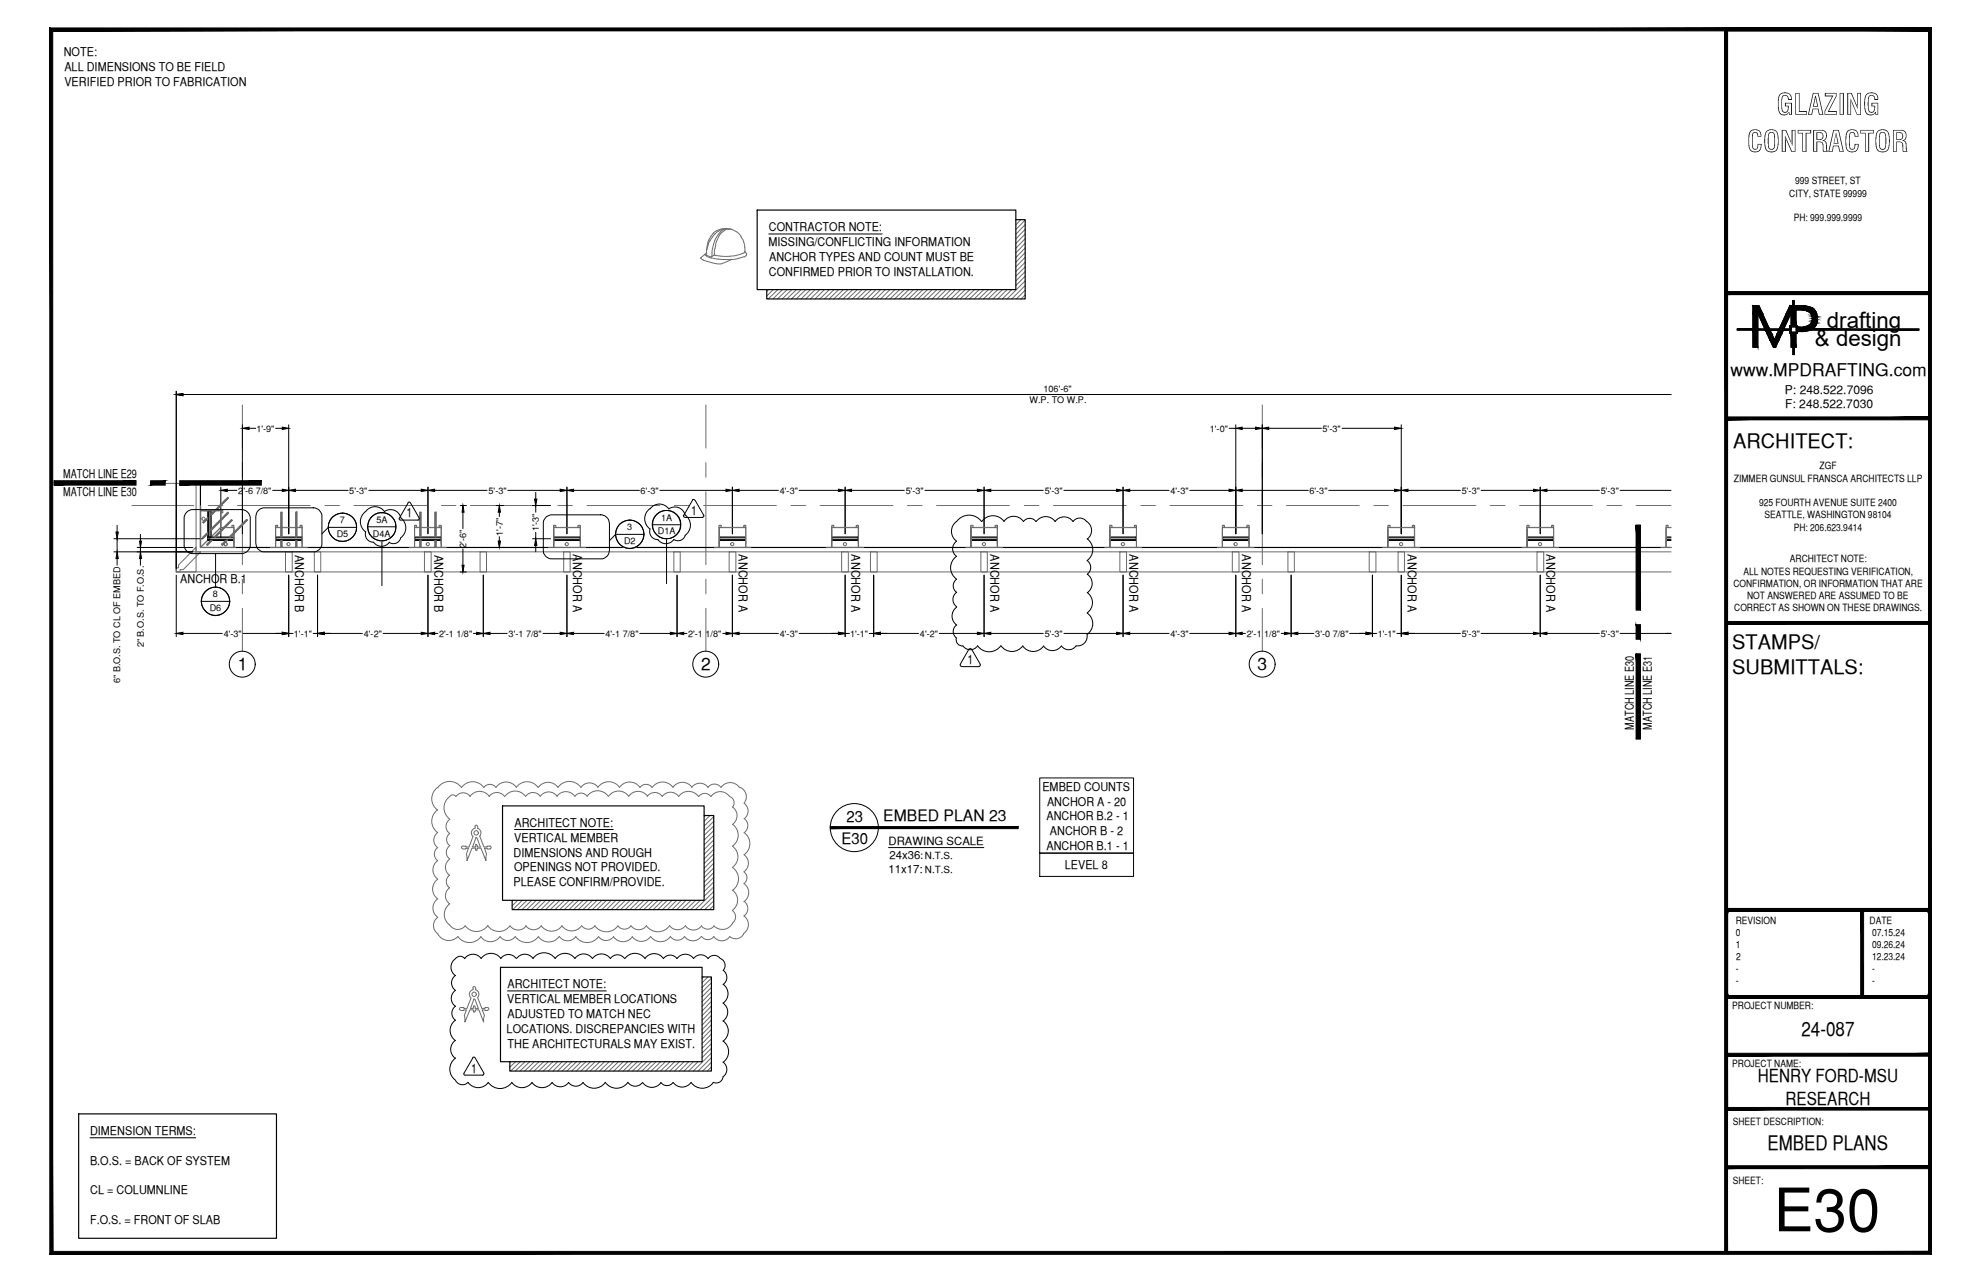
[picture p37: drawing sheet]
<svg xmlns="http://www.w3.org/2000/svg" width="432mm" height="279mm" viewBox="0 0 432 279" stroke-linecap="round" stroke-linejoin="round" font-family="sans-serif">
<defs><g id="words">
<text font-size="13.1" x="386.6" y="268.4">E30</text>
<g font-size="6.3">
<text x="387.2" y="25">GLAZING</text>
<text x="380.8" y="33.1">CONTRACTOR</text>
</g>
<g font-size="4.9">
<text x="398.2" y="71.5">drafting</text>
<text x="395.6" y="75.5">&amp; design</text>
</g>
<g font-size="4.4">
<text x="377.8" y="97.5">ARCHITECT:</text>
<text x="377.6" y="141.5">STAMPS/</text>
<text x="377.6" y="146.9">SUBMITTALS:</text>
<text x="392.7" y="225.8">24-087</text>
<text x="385.3" y="250.7">EMBED PLANS</text>
</g>
<g font-size="3.9">
<text x="383.2" y="235.9">HENRY FORD-MSU</text>
<text x="389.2" y="240.7">RESEARCH</text>
</g>
<g font-size="3.8">
<text x="377.2" y="82">www.MPDRAFTING.com</text>
<text x="51.8" y="146.1">1</text>
<text x="152.8" y="146.1">2</text>
<text x="274.1" y="146.1">3</text>
</g>
<g font-size="3.4">
<text x="184.5" y="179.1">23</text>
<text x="192.5" y="178.9">EMBED PLAN 23</text>
<text x="183.5" y="183.9">E30</text>
</g>
<g font-size="2.8">
<text x="88.6" y="112.8">1</text>
<text x="150.6" y="112.1">1</text>
<text x="210.9" y="144.7">1</text>
<text x="102.7" y="233.7">1</text>
</g>
<g font-size="2.6">
<text x="13.9" y="12.3">NOTE:</text>
<text x="14" y="15.5">ALL DIMENSIONS TO BE FIELD</text>
<text x="14" y="18.7">VERIFIED PRIOR TO FABRICATION</text>
<text x="167.5" y="53.6">MISSING/CONFLICTING INFORMATION</text>
<text x="167.6" y="50.4">CONTRACTOR NOTE:</text>
<text x="167.6" y="56.8">ANCHOR TYPES AND COUNT MUST BE</text>
<text x="167.6" y="60.1">CONFIRMED PRIOR TO INSTALLATION.</text>
<text x="389.1" y="85.8">P: 248.522.7096</text>
<text x="389.1" y="89">F: 248.522.7030</text>
<text x="13.8" y="104.2">MATCH LINE E29</text>
<text x="13.8" y="108.1">MATCH LINE E30</text>
<text x="64.3" y="121" transform="rotate(90 64.3 121)">ANCHOR B</text>
<text x="94.7" y="121" transform="rotate(90 94.7 121)">ANCHOR B</text>
<text x="125" y="120.8" transform="rotate(90 125 120.8)">ANCHOR A</text>
<text x="161" y="120.8" transform="rotate(90 161 120.8)">ANCHOR A</text>
<text x="185.6" y="120.8" transform="rotate(90 185.6 120.8)">ANCHOR A</text>
<text x="215.9" y="120.8" transform="rotate(90 215.9 120.8)">ANCHOR A</text>
<text x="246.2" y="120.8" transform="rotate(90 246.2 120.8)">ANCHOR A</text>
<text x="270.8" y="120.8" transform="rotate(90 270.8 120.8)">ANCHOR A</text>
<text x="306.8" y="120.8" transform="rotate(90 306.8 120.8)">ANCHOR A</text>
<text x="337.1" y="120.8" transform="rotate(90 337.1 120.8)">ANCHOR A</text>
<text x="39.3" y="127.1">ANCHOR B.1</text>
<text x="356.1" y="159" transform="rotate(-90 356.1 159)">MATCH LINE E30</text>
<text x="360" y="159" transform="rotate(-90 360 159)">MATCH LINE E31</text>
<text x="227.2" y="172.3">EMBED COUNTS</text>
<text x="228.1" y="178.8">ANCHOR B.2 - 1</text>
<text x="228.2" y="175.6">ANCHOR A - 20</text>
<text x="112.1" y="183.5">VERTICAL MEMBER</text>
<text x="112.1" y="180.2">ARCHITECT NOTE:</text>
<text x="228.1" y="185.2">ANCHOR B.1 - 1</text>
<text x="228.9" y="182">ANCHOR B - 2</text>
<text x="112" y="186.7">DIMENSIONS AND ROUGH</text>
<text x="112.1" y="189.9">OPENINGS NOT PROVIDED.</text>
<text x="232.1" y="189.4">LEVEL 8</text>
<text x="112" y="193.2">PLEASE CONFIRM/PROVIDE.</text>
<text x="110.6" y="215.4">ARCHITECT NOTE:</text>
<text x="110.6" y="218.6">VERTICAL MEMBER LOCATIONS</text>
<text x="110.6" y="221.9">ADJUSTED TO MATCH NEC</text>
<text x="110.4" y="225.1">LOCATIONS. DISCREPANCIES WITH</text>
<text x="110.6" y="228.3">THE ARCHITECTURALS MAY EXIST.</text>
<text x="19.6" y="247.3">DIMENSION TERMS:</text>
<text x="19.6" y="253.8">B.O.S. = BACK OF SYSTEM</text>
<text x="19.7" y="260.2">CL = COLUMNLINE</text>
<text x="19.6" y="266.7">F.O.S. = FRONT OF SLAB</text>
</g>
<g font-size="2.5">
<text x="193.7" y="184.1">DRAWING SCALE</text>
<text x="193.7" y="190.2">11x17:</text>
<text x="193.9" y="187.1">24x36:</text>
</g>
<g font-size="2.2">
<text x="391.3" y="40.2">999 STREET, ST</text>
<text x="390" y="42.9">CITY, STATE 99999</text>
<text x="391" y="48.2">PH: 999.999.9999</text>
<text x="378" y="105">ZIMMER GUNSUL FRANSCA ARCHITECTS LLP</text>
<text x="396.6" y="102.3">ZGF</text>
<text x="383.4" y="110.3">925 FOURTH AVENUE SUITE 2400</text>
<text x="384.6" y="113">SEATTLE, WASHINGTON 98104</text>
<text x="391" y="115.6">PH: 206.623.9414</text>
<text x="380" y="125.2">ALL NOTES REQUESTING VERIFICATION,</text>
<text x="390.1" y="122.6">ARCHITECT NOTE:</text>
<text x="377.8" y="127.9">CONFIRMATION, OR INFORMATION THAT ARE</text>
<text x="380.8" y="130.6">NOT ANSWERED ARE ASSUMED TO BE</text>
<text x="378" y="133.2">CORRECT AS SHOWN ON THESE DRAWINGS.</text>
<text x="378.3" y="201.3">REVISION</text>
<text x="378.4" y="204">0</text>
<text x="407.5" y="201.3">DATE</text>
<text x="408" y="204">07.15.24</text>
<text x="378.3" y="206.6">1</text>
<text x="378.5" y="209.2">2</text>
<text x="408" y="206.6">09.26.24</text>
<text x="408" y="209.2">12.23.24</text>
<text x="378.4" y="211.9">-</text>
<text x="378.4" y="214.5">-</text>
<text x="408" y="211.9">-</text>
<text x="408" y="214.5">-</text>
<text x="377.6" y="219.9">PROJECT NUMBER:</text>
<text x="377.6" y="232.5">PROJECT NAME:</text>
<text x="377.7" y="245.2">SHEET DESCRIPTION:</text>
<text x="377.7" y="257.9">SHEET:</text>
</g>
<g font-size="2.1">
<text x="201.6" y="187.3">N.T.S.</text>
<text x="201.6" y="190.2">N.T.S.</text>
</g>
<g font-size="2">
<text x="224.4" y="87.9">W.P. TO W.P.</text>
<text x="227.5" y="85.5">106'-6&quot;</text>
<text x="55.9" y="94">1'-9&quot;</text>
<text x="263.7" y="94">1'-0&quot;</text>
<text x="288.3" y="94">5'-3&quot;</text>
<text x="51.9" y="107.6">2'-6 7/8&quot;</text>
<text x="76.1" y="107.6">5'-3&quot;</text>
<text x="106.5" y="107.6">5'-3&quot;</text>
<text x="139.6" y="107.6">6'-3&quot;</text>
<text x="170" y="107.6">4'-3&quot;</text>
<text x="197.4" y="107.6">5'-3&quot;</text>
<text x="227.7" y="107.6">5'-3&quot;</text>
<text x="255.1" y="107.6">4'-3&quot;</text>
<text x="285.4" y="107.6">6'-3&quot;</text>
<text x="318.6" y="107.6">5'-3&quot;</text>
<text x="348.9" y="107.6">5'-3&quot;</text>
<text x="82" y="114">5A</text>
<text x="144.1" y="113.5">1A</text>
<text x="73.4" y="117.1">D5</text>
<text x="74.1" y="114">7</text>
<text x="81.3" y="117">D4A</text>
<text x="101.6" y="119.4" transform="rotate(-90 101.6 119.4)">2'-6&quot;</text>
<text x="109.6" y="116.8" transform="rotate(-90 109.6 116.8)">1'-7&quot;</text>
<text x="117.5" y="115.8" transform="rotate(-90 117.5 115.8)">1'-3&quot;</text>
<text x="136" y="118.6">D2</text>
<text x="136.7" y="115.6">3</text>
<text x="143.4" y="116.5">D1A</text>
<text x="46.4" y="130.2">8</text>
<text x="45.7" y="133.2">D6</text>
<text x="31.4" y="141.1" transform="rotate(-90 31.4 141.1)">2&quot; B.O.S. TO F.O.S.</text>
<text x="48.8" y="138.7">4'-3&quot;</text>
<text x="64.1" y="138.7">1'-1&quot;</text>
<text x="79.3" y="138.7">4'-2&quot;</text>
<text x="95.7" y="138.7">2'-1 1/8&quot;</text>
<text x="110.9" y="138.7">3'-1 7/8&quot;</text>
<text x="132" y="138.7">4'-1 7/8&quot;</text>
<text x="150" y="138.7">2'-1 1/8&quot;</text>
<text x="170" y="138.7">4'-3&quot;</text>
<text x="185.3" y="138.7">1'-1&quot;</text>
<text x="200.5" y="138.7">4'-2&quot;</text>
<text x="227.7" y="138.7">5'-3&quot;</text>
<text x="255.1" y="138.7">4'-3&quot;</text>
<text x="271.8" y="138.7">2'-1 1/8&quot;</text>
<text x="286.7" y="138.7">3'-0 7/8&quot;</text>
<text x="300.3" y="138.7">1'-1&quot;</text>
<text x="318.6" y="138.7">5'-3&quot;</text>
<text x="348.9" y="138.7">5'-3&quot;</text>
<text x="26.2" y="148.9" transform="rotate(-90 26.2 148.9)">6&quot; B.O.S. TO CL OF EMBED</text>
</g>
</g></defs>
<!-- layer: GRID LINES -->
<g fill="none" stroke="#6c6c6c" stroke-width=".22">
<path d="M52.8 88.3v9.4M153.9 88.3v9.4M275.1 88.3v9.4M28.8 110.2h13.4M45.4 110.2h3.2M51.8 110.2h15.8M52.8 100.8v3.2M52.8 107.2v15.9M70.8 110.2h3.2M77.2 110.2h15.8M96.2 110.2h3.2M102.6 110.2h15.8"/>
<path d="M121.6 110.2h3.2M128 110.2h15.8M147 110.2h3.2M153.4 110.2h15.8M153.9 100.8v3.2M153.9 107.2v15.9M172.4 110.2h3.2M178.8 110.2h15.8M197.8 110.2h3.2M204.2 110.2h15.8M223.3 110.2h3.1M229.6 110.2h15.9"/>
<path d="M248.7 110.2h3.1M255 110.2h15.9M274.1 110.2h3.1M275.1 100.8v3.2M275.1 107.2v15.9M280.4 110.2h15.9M299.5 110.2h3.1M305.8 110.2h15.9M324.9 110.2h3.1M331.2 110.2h15.9M350.3 110.2h3.1M356.6 110.2h7.6"/>
<path d="M52.8 126.2v3.2M52.8 132.6v9.3M153.9 126.2v3.2M153.9 132.6v9.3M275.1 126.2v3.2M275.1 132.6v9.3"/>
</g>
<!-- layer: HEAVY_2 -->
<path d="M165 45.8h56.4v17.3h-56.4zM221.4 47.9h2.1v17.3h-56.4v-2.1M43.7 105.3v14h320.5M109.5 175.6h44v20.6h-44zM153.5 177.7h2.1v20.5h-44v-2M109.1 210.8h43.9v20.6h-43.9zM153 212.9h2.1v20.5h-44v-2M17.1 242.8h43.2v27.1h-43.2z" fill="none" stroke="#000" stroke-width=".25"/>
<!-- layer: SURROUNDING CONDITIONS -->
<g fill="none" stroke="#6c6c6c" stroke-width=".22">
<path d="M34 105.3h12.2M38.4 105.3v19.4h4.3v-19.4M42.7 119.3v1h1.1l-3.9 3.8h-.7v.6h-.8v-.9h.5v-.7zM43.8 111.3h4.3v3.7h2.9v4.3M44.2 113.9l1.1-1.1v.3l-.9 .9zM44.2 117.1v.1M44.3 113.7v.2M44.3 117v.2M44.3 113.7v.3M44.4 116.9v.3M44.4 113.5v.4M44.4 116.8v.4"/>
<path d="M44.5 111.3h.6M44.5 113.5v.4M44.6 116.7v.3M44.6 113.4v.3M44.6 116.6v.4M44.7 113.3v.4M44.8 116.5v.4M44.8 113.2v.3M44.8 116.5v.3M44.9 113.2v.3M45 116.3v.4M45 113v.3"/>
<path d="M45 116.3v.3M45.1 113v.3M45.1 116.1v.4M45.1 118.6v.2M45.2 112.8v.4M45.2 116.1v.4M45.2 118.5v.4M45.3 116l-1.1 1.1 .2 .2 .9-.9M45.3 118.4v.3M45.5 118.2v.4M45.5 118.2v.3M45.7 118v.4"/>
<path d="M45.7 118v.3M45.8 117.9v.3M46 115.3l3.7-3.7 .1 .2-3.8 3.8zM46 117.8v.2M46.1 112v.3M46.1 115.2v.4M46.1 117.8v.2M46.2 111.9v.3M46.2 117.9l-1 1-.2-.2 .9-.9v.3M46.2 115.1v.3M46.3 111.8v.3M46.3 115v.4"/>
<path d="M46.4 111.7v.3M46.4 111.6v.3M46.4 114.9v.4M46.5 111.5v.4M46.5 114.7v.4M46.6 111.4v.4M46.6 114.7v.3M46.7 111.3v.4M46.7 114.6v.3M46.7 117h.1M46.8 111.2v.4M46.8 114.5v.3"/>
<path d="M46.8 116.9v.1M46.9 111.1v.4M46.9 114.4v.3M46.9 116.8v.2M47 111.1v.3M47 114.3v.3M47.1 111v.3M47.1 114.2v.4M47.1 116.6v.3M47.2 110.9v.3M47.2 114.1v.4M47.2 116.5v.4"/>
<path d="M47.2 110.8v.3M47.3 114v.4M47.3 116.4v.4M47.4 110.7v.3M47.4 113.9v.4M47.4 116.3v.4M47.4 110.6v.3M47.5 113.9v.3M47.5 116.2v.4M47.6 110.4v.4M47.6 113.8v.3M47.6 116.1v.4"/>
<path d="M47.6 113.7v.3M47.6 116.1v.3M47.7 111.3h-3.9v8h7.2v-4M47.7 110.3v.4M47.7 113.6v.3M47.7 116v.3M47.8 110.2v.4M47.8 113.5v.3M47.8 115.9v.3M47.9 110.1v.4M47.9 113.4v.3M47.9 115.8v.3"/>
<path d="M47.9 110v.4M48 113.3v.3M48 115.7v.3M48.1 110v.3M48.1 113.2v.3M48.1 115.6v.4M48.1 114.9v-3.6v.5h.5v-.5h-4.8l-.1-1.1v9.1M48.1 114.9h2.9h-.5v-.4h.5v4.8h.3h-7.6M48.1 114.9l-4.4 4.4M48.1 109.9v.3M48.2 113.1v.4M48.2 115.5v.3"/>
<path d="M48.3 109.8v.3M48.3 113v.4M48.3 115.4v.4M48.3 111.5h.1M48.3 118.7h.1M48.3 109.7v.3M48.4 112.9v.4M48.4 115.3v.4M48.5 109.6v.3M48.5 112.8v.4M48.5 115.3v.3M48.5 118.6v.2"/>
<path d="M48.5 109.5v.4M48.5 118.5v.3M48.6 112.8v.3M48.6 115.1v.4M48.6 109.3v.4M48.6 112.7v.3M48.6 115.1v.3M48.6 118.3v.4M48.7 112.6v.3M48.7 115v.3M48.8 109.2v.4M48.8 112.5v.3"/>
<path d="M48.8 114.9v.4M48.8 118.2v.4M48.8 109.2v.3M48.8 118.1v.4M48.9 112.4v.3M48.9 114.8v.3M49 109v.4M49 112.3v.3M49 114.7v.4M49 118v.4M49 109v.3M49 117.9v.4"/>
<path d="M49.1 112.2v.3M49.1 114.6v.3M49.1 108.8v.4M49.1 112.1v.4M49.1 117.9v.3M49.2 108.8v.4M49.3 112v.4M49.3 114.4v.3M49.3 108.7v.3M49.3 112v.3M49.3 117.8v.2M49.4 108.6v.4"/>
<path d="M49.4 117.8v.1M49.5 111.8v.4M49.5 114.2v.4M49.5 117.8h.1M49.5 117.8l-1 1.1-.2-.2 .9-.9v.3M49.5 108.5v.3M49.5 111.8v.3M49.6 108.5v.3M49.7 111.6v.4M49.7 114v.4M49.7 108.5v.1M49.7 111.7v.3"/>
<path d="M49.8 108.5v.1M49.8 108.6l-.1-.2-3.7 3.6M49.8 108.6l-3.8 3.7M49.8 113.9v.3M50 113.7v.3M50 116.9v.1M50.1 116.8v.2M50.2 113.5v.4M50.2 113.5v.3M50.2 116.8v.2M50.4 113.3v.4M50.4 113.3v.3"/>
<path d="M50.4 116.6v.3M50.5 116.5v.3M50.5 113.3v.2M50.6 113.4v.1M50.6 116.4v.3M50.6 113.4l-3.6 3.6v-.3M50.6 113.4l-.1-.2-3.8 3.8M50.7 116.3v.3M50.8 114.7h.1M50.8 116.2v.3M50.9 116.1v.4M50.9 116v.4"/>
<path d="M51 116v.3M51 117.9v.7M51.1 115.8v.4M51.2 115.8v.3M51.3 115.6v.4M51.4 115.6v.4M51.5 115.5v.3M51.6 115.4v.4M51.7 115.3v.3M51.8 115.3v.3M51.9 115.1v.3M52.1 114.9v.4"/>
<path d="M52.2 114.7v.4M52.3 114.7v.4M52.4 114.6v.3M52.5 114.5v.4M52.6 114.4v.3M52.8 114.2v.4M52.8 114.2v.3M53 114v.4M53 114v.3M53.1 113.9v.3M53.2 113.8v.3M53.3 113.7v.3"/>
<path d="M53.3 113.6v.4M53.5 113.5v.4M53.5 113.4v.4M53.7 113.3v.4M53.7 113.3v.3M53.8 113.3v.2M53.9 113.4h.1M53.9 113.4l-3.6 3.6v-.3M53.9 113.4l-.2-.2-3.7 3.8M60.1 115.3v4h5.7v-4.3h-5.7v4.3M60.1 117.9v.7M60.3 114.7h.1"/>
<path d="M61.2 116.8l.3 .2v-5.4h-.3v5.4M61.2 113.3l.3 .2M61.2 113.5l.3 .3M61.2 113l.3 .3M61.2 111.7l.3 .3M61.2 112l.3 .3M61.2 112.2l.3 .3M61.2 112.5l.3 .2M61.2 112.7l.3 .3M61.2 113l.3 .2M61.2 113.2l.3 .3M61.2 113.5l.3 .2"/>
<path d="M61.2 113.7l.3 .3M61.2 114l.3 .2M61.2 114.2l.3 .3M61.2 114.5l.3 .2M61.2 114.7l.3 .3M61.2 115l.3 .3M61.2 115.3l.3 .2M61.2 115.5l.3 .3M61.2 115.8l.3 .2M61.2 116l.3 .3M61.2 116.3l.3 .2M61.2 116.5l.3 .3"/>
<path d="M61.2 118l.3 .3M61.2 118.3l.3 .3M61.2 118.6l.3 .2M61.2 118.9l.3 .2M61.2 119.1l.3 .2M61.2 111.8l.3 .2M61.2 112.3l.3 .2M61.2 112.5l.3 .3M61.2 112.8l.3 .2M61.2 114.1l.3 .2M61.2 114.4l.3 .2M61.2 114.6l.3 .2"/>
<path d="M61.2 114.9l.3 .2M61.2 115.1l.3 .2M61.2 115.4l.3 .2M61.2 115.6l.3 .2M61.2 115.9l.3 .2M61.2 116.1l.3 .2M61.2 116.4l.3 .2M61.2 116.6l.3 .2M61.2 116.9l.1 .1M61.2 117.9l.3 .3M61.2 118.2l.3 .2M61.2 118.4l.3 .3"/>
<path d="M61.2 118.7l.3 .2M61.2 118.9l.3 .3M61.2 119.2l.1 .1M61.3 111.6l.2 .2M61.3 117.8l.2 .1M61.4 117.8l.1 1.5h-.3v-1.5l.3 .2M61.4 111.6l.1 .1M64.5 117.8v1.5h.2l-.2-.2M64.5 111.6h.2M64.5 111.6l.2 .3M64.5 111.9l.2 .2M64.5 112.1l.2 .3"/>
<path d="M64.5 112.4l.2 .2M64.5 112.6l.2 .3M64.5 112.9l.2 .3M64.5 113.2l.2 .2M64.5 113.5l.2 .2M64.5 113.7l.2 .2M64.5 114l.2 .2M64.5 114.2l.2 .2M64.5 114.5l.2 .2M64.5 114.7l.2 .2M64.5 115l.2 .2M64.5 115.3l.2 .1"/>
<path d="M64.5 115.5l.2 .2M64.5 115.8l.2 .2M64.5 116l.2 .2M64.5 116.3l.2 .2M64.5 116.5l.2 .3M64.5 111.6v5.4M64.5 118l.2 .3M64.5 118.3l.2 .3M64.5 118.6l.2 .2M64.5 118.8l.2 .3M64.5 119.3h.1M64.5 111.8l.2 .2"/>
<path d="M64.5 112l.2 .3M64.5 112.3l.2 .2M64.5 112.5l.2 .3M64.5 112.8l.2 .2M64.5 113l.2 .3M64.5 113.3l.2 .2M64.5 113.5l.2 .3M64.5 113.8l.2 .2M64.5 114l.2 .3M64.5 114.3l.2 .3M64.5 114.6l.2 .2M64.5 114.8l.2 .3"/>
<path d="M64.5 115.1l.2 .2M64.5 115.3l.2 .3M64.5 115.6l.2 .2M64.5 115.8l.2 .3M64.5 116.1l.2 .2M64.5 116.3l.2 .3M64.5 116.6l.2 .2M64.5 116.8l.1 .2M64.5 117.9l.2 .2M64.5 118.1l.2 .3M64.5 118.4l.2 .2M64.5 118.6l.2 .3"/>
<path d="M64.5 117.8l.2 .2M64.6 111.6l.1 .1M64.6 117.8l.1 .1M64.7 111.6h.1M64.7 117.8v1.5l-.2-.2M64.7 111.6v5.4l-.2-.2M65.7 114.7h.1M65.8 119.3h1.1h-7.9h1.1v-4.8h.4v.4h-.4h5.7h-.4v-.4h.4v4.8h.5M65.8 117.9v.7M90.4 115.3v4h5.7v-4.3h-5.7v4.3M90.4 117.9v.7M90.6 114.7h.1"/>
<path d="M91.5 116.8l.3 .2v-5.4h-.3v5.4M91.5 113.2l.3 .3M91.5 113.5l.3 .2M91.5 114.5l.3 .2M91.5 114.7l.3 .3M91.5 115l.3 .3M91.5 115.3l.3 .2M91.5 115.5l.3 .3M91.5 115.8l.3 .2M91.5 111.8l.3 .2M91.5 112l.3 .3M91.5 112.3l.3 .2"/>
<path d="M91.5 112.8l.3 .2M91.5 113l.3 .3M91.5 113.5l.3 .3M91.5 111.7l.3 .3M91.5 112l.3 .2M91.5 112.2l.3 .3M91.5 112.5l.3 .3M91.5 112.7l.3 .3M91.5 113l.3 .2M91.5 113.7l.3 .3M91.5 114l.3 .2M91.5 114.2l.3 .3"/>
<path d="M91.5 116l.3 .3M91.5 116.3l.3 .2M91.5 116.5l.3 .3M91.5 118l.3 .3M91.5 118.3l.3 .3M91.5 118.6l.3 .2M91.5 118.9l.3 .2M91.5 119.1l.3 .2M91.5 113.8l.3 .2M91.5 114.1l.3 .2M91.5 114.4l.3 .2M91.5 114.6l.3 .2"/>
<path d="M91.5 114.9l.3 .2M91.5 115.1l.3 .2M91.5 115.4l.3 .2M91.5 115.6l.3 .2M91.5 115.9l.3 .2M91.5 116.1l.3 .2M91.5 116.4l.3 .2M91.5 116.6l.3 .2M91.5 116.9l.1 .1M91.5 117.9l.3 .3M91.5 118.2l.3 .2M91.5 118.4l.3 .3"/>
<path d="M91.5 118.7l.3 .2M91.5 118.9l.3 .3M91.5 119.2l.2 .1M91.6 111.6l.2 .2M91.6 117.8l.2 .1M91.7 111.6l.1 .1M91.8 117.8h.1M91.8 117.8v1.5h-.3v-1.5l.3 .2M94.8 117h.1M94.8 119.3h.1M94.8 111.6h.3v5.4l-.3-.2M94.8 111.6l.3 .3"/>
<path d="M94.8 111.9l.3 .2M94.8 112.1l.3 .3M94.8 112.4l.3 .2M94.8 112.6l.3 .3M94.8 112.9l.3 .3M94.8 113.2l.3 .2M94.8 113.5l.3 .2M94.8 113.7l.3 .2M94.8 114l.3 .2M94.8 114.2l.3 .2M94.8 114.5l.3 .2M94.8 114.7l.3 .2"/>
<path d="M94.8 115l.3 .2M94.8 115.3l.3 .1M94.8 115.5l.3 .2M94.8 115.8l.3 .2M94.8 116l.3 .2M94.8 116.3l.3 .2M94.8 116.5l.3 .3M94.8 118l.3 .3M94.8 118.3l.3 .3M94.8 118.6l.3 .2M94.8 118.8l.3 .3M94.8 119.1l.3 .2"/>
<path d="M94.8 111.8l.3 .2M94.8 112l.3 .3M94.8 112.3l.3 .2M94.8 112.5l.3 .3M94.8 112.8l.3 .2M94.8 113l.3 .3M94.8 113.3l.3 .2M94.8 113.5l.3 .3M94.8 113.8l.3 .2M94.8 114l.3 .3M94.8 114.3l.3 .3M94.8 114.6l.3 .2"/>
<path d="M94.8 114.8l.3 .3M94.8 115.1l.3 .2M94.8 115.3l.3 .3M94.8 115.6l.3 .2M94.8 115.8l.3 .3M94.8 116.1l.3 .2M94.8 116.3l.3 .3M94.8 116.8l.2 .2M94.8 117.9l.3 .2M94.8 118.1l.3 .3M94.8 118.4l.3 .2M94.8 118.6l.3 .3"/>
<path d="M94.8 118.9l.3 .2M94.8 111.6v5.4M94.9 111.6l.2 .1M95 117.8l.1 .1M95.1 118l-.3-.2v1.5h.3M95.1 117.8v1.5M95.9 114.7h.1M96.1 117.9v.7M96.2 119.3h1h-7.9h1.1v-4.8h.4v.4h-.4h5.8h-.5v-.4h.5v4.8h.4M120.7 115.3v4h5.8v-4.3h-5.8v4.3M120.7 117.9v.7M120.9 114.7h.1"/>
<path d="M126.2 114.7h.1M126.5 119.3h1.1h-8h1v-4.8h.6v.4h-.6h5.9h-.5v-.4h.5v4.8h.4M126.5 117.9v.7M156.8 115.3v4h5.8v-4.3h-5.8v4.3M156.8 117.9v.7M157 114.7h.1M162.3 114.7h.1M162.6 119.3h1h-7.9h1v-4.8h.5v.4h-.5h5.9h-.5v-.4h.5v4.8h.4M162.6 117.9v.7M181.3 115.3v4h5.8v-4.3h-5.8v4.3M181.3 117.9v.7M181.5 114.7h.1"/>
<path d="M186.9 114.7h.1M187.1 117.9v.7M187.1 119.3h1.1h-8h1.1v-4.8h.4v.4h-.4h5.8h-.5v-.4h.5v4.8h.5M211.6 115.3v4h5.8v-4.3h-5.8v4.3M211.6 117.9v.7M211.8 114.7h.1M217.2 114.7h.1M217.4 117.9v.7M217.4 119.3h1.1h-7.9h1v-4.8h.5v.4h-.5h5.8h-.5v-.4h.5v4.8h.5M241.9 115.3v4h5.8v-4.3h-5.8v4.3M241.9 117.9v.7M242.1 114.7h.1"/>
<path d="M247.5 114.7h.1M247.7 119.3h1.1h-7.9h1v-4.8h.5v.4h-.5h5.8h-.4v-.4h.4v4.8h.5M247.7 117.9v.7M266.4 115.3v4h5.8v-4.3h-5.8v4.3M266.4 117.9v.7M266.6 114.7h.1M272 114.7h.1M272.2 117.9v.7M272.3 119.3h1h-7.9h1v-4.8h.5v.4h-.5h5.9h-.5v-.4h.5v4.8h.4M302.5 115.3v4h5.8v-4.3h-5.8v4.3M302.5 117.9v.7M302.8 114.7h.1"/>
<path d="M308.1 114.7h.1M308.3 117.9v.7M308.4 119.3h1h-8h1.1v-4.8h.5v.4h-.5h5.9h-.6v-.4h.6v4.8h.4M332.9 115.3v4h5.7v-4.3h-5.7v4.3M332.9 117.9v.7M333.1 114.7h.1M338.4 114.7h.1M338.6 119.3h1.1h-7.9h1v-4.8h.5v.4h-.5h5.8h-.4v-.4h.4v4.8h.5M338.6 117.9v.7M363.2 117.9v.7M363.3 114.7h.1M364.2 114.9h-1h.4v-.4h-.4v4.8h-1.1h2.1h-1v-4"/>
<path d="M364.2 115h-1v4.3M62.2 120.3h1.5v4.4h-1.5zM68.5 120.3h1.4v4.4h-1.4zM92.5 120.3h1.5v4.4h-1.5zM104.6 120.3h1.4v4.4h-1.4zM122.9 120.3h1.4v4.4h-1.4zM146.9 120.3h1.4v4.4h-1.4zM158.9 120.3h1.5v4.4h-1.5zM183.5 120.3h1.4v4.4h-1.4zM189.7 120.3h1.5v4.4h-1.5zM213.8 120.3h1.4v4.4h-1.4zM244.1 120.3h1.5v4.4h-1.5z"/>
<path d="M268.6 120.3h1.5v4.4h-1.5zM280.7 120.3h1.4v4.4h-1.4zM298.4 120.3h1.5v4.4h-1.5zM304.7 120.3h1.4v4.4h-1.4zM335 120.3h1.5v4.4h-1.5zM364.2 120.3h-325.8v4.4h325.8M95.4 176.5a3 3 0 0 0 0 4.9 2.03 2.03 0 0 0 0 3.3 1.76 1.76 0 0 0 0 2.9 2.45 2.45 0 0 0 0 4 2.68 2.68 0 0 0 0 4.3M95.4 171.6a3 3 0 0 0 0 5M98 178.6a1.87 1.87 0 0 0 0 3.1M99.4 173.6l-.7-.4a3 3 0 0 0-.6 5.3M106.6 173.6a2.06 2.06 0 0 1 3.4 0M106.7 173.6a2.57 2.57 0 0 0-4.3 0 1.87 1.87 0 0 0-3 0"/>
<path d="M108.1 171.6a1.62 1.62 0 0 0-2.7 0 2.95 2.95 0 0 0-4.8 0 3.2 3.2 0 0 0-5.2 0M108.1 171.6a2.68 2.68 0 0 1 4.4 0 2.89 2.89 0 0 1 4.8 0M110 173.6a2.76 2.76 0 0 1 4.6 0M114.6 173.5a1.93 1.93 0 0 1 3.2 .1 2.25 2.25 0 0 1 3.6 0M117.3 171.6a2.64 2.64 0 0 1 4.3 0M121.4 173.5a2.38 2.38 0 0 1 3.9 0M125.3 173.5a1.62 1.62 0 0 1 2.7 0M128 173.5a2.83 2.83 0 0 1 4.6 0M130.3 171.6a2.25 2.25 0 0 0-3.7 0 3.1 3.1 0 0 0-5 0M139.5 171.6a2.7 2.7 0 0 0-4.5 0 2.9 2.9 0 0 0-4.7 0M139.5 171.6a1.62 1.62 0 0 1 2.6 0M141.1 173.6a2 2 0 0 1 3.3 0"/>
<path d="M141.2 173.5a2.51 2.51 0 0 0-4.2 0 2.7 2.7 0 0 0-4.4 .1M142.2 171.6a2.76 2.76 0 0 1 4.5 0M146.7 171.6a2.51 2.51 0 0 1 4.1 0M150.8 171.6a2.19 2.19 0 0 1 3.6 0M152.2 173.6a2.64 2.64 0 0 0-4.3 0 2.18 2.18 0 0 0-3.5 0M152.3 173.6a1.62 1.62 0 0 1 2.7 0M155 173.6a2.46 2.46 0 0 1 4 0 1.49 1.49 0 0 1 .7 2.3M159.7 175.9a2.31 2.31 0 0 1 0 3.8 2.88 2.88 0 0 1-.1 4.7 2.83 2.83 0 0 1 0 4.6M161.2 171.6a2.44 2.44 0 0 0-4 0 1.76 1.76 0 0 0-2.9 0M161.2 171.6a2.19 2.19 0 0 1 1 3.4M162.2 175.1a2.06 2.06 0 0 1 0 3.3M162.2 178.4a1.87 1.87 0 0 1 0 3.1"/>
<path d="M95.4 195.9a2.44 2.44 0 0 0 0 4M95.4 199.9a2.19 2.19 0 0 0 0 3.6M98 187.3a2.13 2.13 0 0 0 0 3.5 1.67 1.67 0 0 0 0 2.7 2.12 2.12 0 0 0 0 3.5M98 184.3a1.75 1.75 0 0 0 0 2.9M98 181.6a1.62 1.62 0 0 0 0 2.7M98 197a2.83 2.83 0 0 0 0 4.6 2.07 2.07 0 0 0 3.4 .2M159.6 194a2.72 2.72 0 0 1 0 4.4 1.68 1.68 0 0 1 0 2.8M159.7 189.1a3 3 0 0 1 0 4.9M162.2 190a1.59 1.59 0 0 1 0 2.6 2.38 2.38 0 0 1 0 3.9M162.2 196.4a1.92 1.92 0 0 1-.1 3.2 2.32 2.32 0 0 1 0 3.8M162.2 181.4a2.93 2.93 0 0 1 0 4.9 2.25 2.25 0 0 1 0 3.7M95.4 203.5a2.7 2.7 0 0 0 4.4 .6 3.1 3.1 0 0 0 5.1 0"/>
<path d="M101.4 201.7a3 3 0 0 0 4.9 0 2.94 2.94 0 0 0 4.9 .1M111.2 201.8a2.13 2.13 0 0 0 3.5 0M114.6 201.7a2.06 2.06 0 0 0 3.4 0M117.3 204.1a2.76 2.76 0 0 0 4.6 0M117.4 204.1a3.1 3.1 0 0 1-5.1 0 2.01 2.01 0 0 1-3.3 0 2.57 2.57 0 0 1-4.2 0M118 201.8a2.76 2.76 0 0 0 4.5 0M121.9 204.1a2.19 2.19 0 0 0 3.6 0M129.7 201.8a3.1 3.1 0 0 0 5 0M129.7 201.8a1.78 1.78 0 0 1-2.9 0 2.64 2.64 0 0 1-4.3 0M133.7 204.2a2.51 2.51 0 0 0 4.1 0M133.8 204.1a2.03 2.03 0 0 1-3.3 0 3 3 0 0 1-5 0M137.8 204.1a2.44 2.44 0 0 0 4 0"/>
<path d="M140.9 201.8a3.1 3.1 0 0 0 5 0M140.9 201.7a2.06 2.06 0 0 1-3.4 .1 1.75 1.75 0 0 1-2.8 0M141.8 204.1a2.64 2.64 0 0 0 4.3 0 1.86 1.86 0 0 0 3.1 0M145.9 201.7a2.13 2.13 0 0 0 3.5 0M149.2 204.1a2.25 2.25 0 0 0 3.7 0M152.9 204.1a1.62 1.62 0 0 0 2.7 0M155.6 204.1a2.13 2.13 0 0 0 3.5 0M159.7 201.2a2.49 2.49 0 0 1-4 .6 1.67 1.67 0 0 1-2.8 0 2.13 2.13 0 0 1-3.5 0M162.2 203.4a1.94 1.94 0 0 1-3.1 .7"/>
<circle cx="44.4" cy="113.1" r=".35"/>
<circle cx="49.2" cy="118.6" r=".35"/>
<circle cx="62.9" cy="118.6" r=".35"/>
<circle cx="93.2" cy="118.6" r=".35"/>
<circle cx="123.5" cy="118.6" r=".35"/>
<circle cx="159.6" cy="118.6" r=".35"/>
<circle cx="184.2" cy="118.6" r=".35"/>
<circle cx="214.5" cy="118.6" r=".35"/>
<circle cx="244.8" cy="118.6" r=".35"/>
<circle cx="269.3" cy="118.6" r=".35"/>
<circle cx="305.4" cy="118.6" r=".35"/>
<circle cx="335.7" cy="118.6" r=".35"/>
</g>
<!-- layer: DIM -->
<g fill="none" stroke="#000" stroke-width=".22">
<path d="M38.4 85.3v38.6M39.9 86h324.3M52.8 92.6v23.7M54.3 93.3h1.5M60.1 93.3h1.4M62.9 92.6v23.7M267.9 93.3h1.5M269.4 92.6v23.7M270.8 93.3h2.9M275.1 92.6v23.7M276.5 93.3h11.5M292.5 93.3h11.5"/>
<path d="M305.4 92.6v23.7M24.8 117.4h19.5M25.5 114.5v1.5M25.5 117.4v2.9M29.9 119.3h12.1M30.6 116.5v1.4M30.6 119.3v1M48.1 106.2v10.9M49.5 106.9h2.1M59.4 106.9h2.1M64.4 106.9h11.5M80.4 106.9h11.4"/>
<path d="M93.3 106.2v10.1M94.7 106.9h11.5M100.3 110.2h1.4M100.9 111.6v3.6M100.9 119.6v3.6M108.1 119.3h1.7M108.1 110.2h1.7M108.8 111.6v1M108.8 117v.9M110.7 106.9h11.4M116.1 117.4h3.9M116.1 110.2h3.9"/>
<path d="M116.8 107.3v1.5M116.8 110.2v1.4M116.8 116v1.4M116.8 118.9v1.4M123.6 106.2v10.1M125 106.9h14.4M143.8 106.9h14.4M159.6 106.2v10.1M161.1 106.9h8.6M174.2 106.9h8.6M184.2 106.2v10.1M185.6 106.9h11.5"/>
<path d="M201.6 106.9h11.4M214.5 106.2v10.1M216 106.9h11.4M231.9 106.9h11.5M244.8 106.2v10.1M246.3 106.9h8.5M259.3 106.9h8.6M270.8 106.9h14.4M289.6 106.9h14.4M306.9 106.9h11.4M322.8 106.9h11.5M335.7 106.2v10.1"/>
<path d="M337.2 106.9h11.4M353.1 106.9h11.1M24.8 120.3h17.2M25.5 121.7v1.5M30.6 121.7v1.5M38.4 125.3v13.4M39.9 138h8.6M53 138h8.5M62.9 138h1M62.9 125.3v13.4M68.3 138h.9M69.2 125.3v13.4"/>
<path d="M70.7 138h8.3M83.5 138h8.3M93.3 125.3v13.4M94.7 138h.7M100.3 124.7h1.4M103.2 138h.7M105.3 125.3v13.4M106.8 138h3.8M118.4 138h3.7M123.6 125.3v13.4M125 138h6.7M139.4 138h6.7"/>
<path d="M147.6 125.3v13.4M149 138h.7M157.5 138h.7M159.6 125.3v13.4M161.1 138h8.6M174.2 138h8.6M184.2 138h1M184.2 125.3v13.4M189.5 138h.9M190.4 125.3v13.4M191.9 138h8.3M204.7 138h8.3"/>
<path d="M214.5 125.3v13.4M216 138h11.4M231.9 138h11.5M244.8 125.3v13.4M246.3 138h8.5M259.3 138h8.6M269.4 125.3v13.4M270.8 138h.7M279.3 138h.7M281.4 125.3v13.4M282.9 138h3.5M294.2 138h3.6"/>
<path d="M299.1 138h1M299.1 125.3v13.4M304.5 138h.9M305.4 125.3v13.4M306.9 138h11.4M322.8 138h11.5M335.7 125.3v13.4M337.2 138h11.4M353.1 138h11.1"/>
</g>
<g fill="#000" stroke="#000" stroke-width=".22">
<path d="M38.4 86l1.5-.2v.4zM52.8 93.3l1.5-.2v.5zM61.5 93.1l1.4 .2-1.4 .3zM269.4 93.3l1.4-.2v.5zM273.7 93.1l1.4 .2-1.4 .3zM275.1 93.3l1.4-.2v.5zM304 93.1l1.4 .2-1.4 .3zM25.3 116h.5l-.3 1.4zM30.4 117.9h.5l-.3 1.4zM48.1 106.9l1.4-.3v.5zM61.5 106.6l1.4 .3-1.4 .2zM62.9 106.9l1.5-.3v.5z"/>
<path d="M91.8 106.6l1.5 .3-1.5 .2zM93.3 106.9l1.4-.3v.5zM100.9 110.2l.3 1.4h-.5zM108.6 117.9h.5l-.3 1.4zM108.8 110.2l.3 1.4h-.5zM116.8 117.4l.2 1.5h-.5zM116.5 108.8h.5l-.2 1.4zM122.1 106.6l1.5 .3-1.5 .2zM123.6 106.9l1.4-.3v.5zM158.2 106.6l1.4 .3-1.4 .2zM159.6 106.9l1.5-.3v.5zM182.8 106.6l1.4 .3-1.4 .2z"/>
<path d="M184.2 106.9l1.4-.3v.5zM213 106.6l1.5 .3-1.5 .2zM214.5 106.9l1.5-.3v.5zM243.4 106.6l1.4 .3-1.4 .2zM244.8 106.9l1.5-.3v.5zM267.9 106.6l1.5 .3-1.5 .2zM269.4 106.9l1.4-.3v.5zM304 106.6l1.4 .3-1.4 .2zM305.4 106.9l1.5-.3v.5zM334.3 106.6l1.4 .3-1.4 .2zM335.7 106.9l1.5-.3v.5zM25.5 120.3l.3 1.4h-.5z"/>
<path d="M30.6 120.3l.3 1.4h-.5zM38.4 138l1.5-.2v.5zM61.5 137.8l1.4 .2-1.4 .3zM69.2 138l1.5-.2v.5zM91.8 137.8l1.5 .2-1.5 .3zM93.3 138l1.4-.2v.5zM100.7 123.2h.5l-.3 1.5zM103.9 137.8l1.4 .2-1.4 .3zM105.3 138l1.5-.2v.5zM122.1 137.8l1.5 .2-1.5 .3zM123.6 138l1.4-.2v.5zM146.1 137.8l1.5 .2-1.5 .3z"/>
<path d="M147.6 138l1.4-.2v.5zM158.2 137.8l1.4 .2-1.4 .3zM159.6 138l1.5-.2v.5zM182.8 137.8l1.4 .2-1.4 .3zM190.4 138l1.5-.2v.5zM213 137.8l1.5 .2-1.5 .3zM214.5 138l1.5-.2v.5zM243.4 137.8l1.4 .2-1.4 .3zM244.8 138l1.5-.2v.5zM267.9 137.8l1.5 .2-1.5 .3zM269.4 138l1.4-.2v.5zM280 137.8l1.4 .2-1.4 .3z"/>
<path d="M281.4 138l1.5-.2v.5zM297.8 137.8l1.3 .2-1.3 .3zM305.4 138l1.5-.2v.5zM334.3 137.8l1.4 .2-1.4 .3zM335.7 138l1.5-.2v.5z"/>
</g>
<!-- layer: GRID LINES -->
<g fill="none" stroke="#000" stroke-width=".22">
<circle cx="52.8" cy="144.7" r="2.83"/>
<circle cx="153.8" cy="144.7" r="2.83"/>
<circle cx="275.1" cy="144.7" r="2.83"/>
</g>
<!-- layer: SYMBOLS -->
<path d="M181 180.1v.5l40.9-.5zM181 180.6l40.9-.5v.5z" fill="#000" stroke="#000" stroke-width=".22"/>
<g fill="none" stroke="#000" stroke-width=".22">
<path d="M40.8 111.5l.9-.4h10.9a1.93 1.93 0 0 1 1.9 1.9v5.7a1.93 1.93 0 0 1-1.9 1.9h-10.6a1.93 1.93 0 0 1-1.9-1.9v-6.1l.3-.6zM56.5 111.1l.8-.4h11a1.84 1.84 0 0 1 1.9 1.9v5.8a1.84 1.84 0 0 1-1.9 1.9h-10.6a1.93 1.93 0 0 1-1.9-1.9v-5.8l.2-1zM71.6 114.9h6.1M71.6 114.9l-1.4 1.4M80.1 114.8h6.2M83.2 117.9v9.7M119.1 112.6l.9-.4h10.9a1.93 1.93 0 0 1 1.9 1.9v5.8a1.84 1.84 0 0 1-1.9 1.9h-10.6a1.84 1.84 0 0 1-1.9-1.9v-6.1zM134.2 116.5h6.2M134.2 116.5l-1.4 1.4M142.2 114.4h6.2M145.3 117.3v9.9M43.9 131.1h6.2"/>
<path d="M47 120.6v7.4"/>
<circle cx="74.6" cy="114.9" r="3.1"/>
<circle cx="83.2" cy="114.9" r="3.1"/>
<circle cx="83.2" cy="114.8" r="3.1"/>
<circle cx="137.3" cy="116.4" r="3.1"/>
<circle cx="145.3" cy="114.3" r="3.1"/>
<circle cx="145.3" cy="114.4" r="3.1"/>
<circle cx="47" cy="131" r="3.1"/>
<circle cx="186.2" cy="180.4" r="5.2"/>
</g>
<!-- layer: MEDIUM_2 -->
<path d="M11.8 104.8v.9M356.6 161h1M193.7 184.7h20.7" fill="none" stroke="#000" stroke-width=".22"/>
<!-- layer: NOTES -->
<path d="M167.6 51h24.7M226.6 169.5h20.5v16.4h-20.5zM112.1 180.8h21.6M226.6 185.9h20.5v5.1h-20.5zM110.6 216h21.5M19.6 248h23.1" fill="none" stroke="#000" stroke-width=".22"/>
<!-- layer: LIGHT_1 -->
<g fill="none" stroke="#6c6c6c" stroke-width=".22">
<path d="M153.3 56.7l2.7 .7M153.7 55.4v.2M153.7 55.5l.3 .3M154 55.8l1 .4M154.1 55.1l-1.4 1.1 .1 .2 .6 .3M154.1 53.6l-.1 1.6M154.4 53.3l-.3 1.1M154.7 52.4l-.3 .8M155 56.2l3 .4 2.9-.2M155.2 55.6l-.1 .4M155.3 54.1l-.1 1.5M155.5 53.4l-.2 .8"/>
<path d="M155.5 50.9l-1 1.4-.3 1.3M155.6 55.6l1.3 .2M155.8 55.2v.3l-.7 .5-1.2-.4 .2-.4M155.8 54.2l-.1 1M155.8 52.5l-.3 .8M155.9 51l-1.1 1.5M156 53.5l-.2 .7M156 57.4l1.4 .1M156.1 51.7l-.3 .8M156.6 50.4l-.7 .5M156.6 51.6l-.7 1.8M157 55.8l2.1 .1"/>
<path d="M157 50.6l-.8 1.1M157.1 49.9l-1.2 .6-.5 .3M157.2 50.7l-.6 .9M157.2 50.1l-.6 .3M157.5 50.5l-.2 .2M157.9 49.9l-.7 .2M157.9 49.9h1l.8 .2M157.9 49.8l-.8 .2M157.9 50.2l-.4 .3M158 49.9l-1 .7M158.4 49.8l-.4 .1M158.7 49.9l-.8 .3"/>
<path d="M159.2 50h-.5M159.2 49.9l.3 .1M159.5 56.5l-2.2 .9M159.7 50.1l.8 .4M160.4 55.7l-1.3 .1M160.5 50.5l1 1M161.5 51.5l.3 .7M161.9 55.2l-1.5 .5M161.9 52.2l.4 1.3 .1 1.2M162.2 55.9l-1.3 .4M162.2 55l-.3 .3M162.4 54.7l.3 .6"/>
<path d="M162.4 54.8l-.1 .2M162.6 55.7l-.4 .3M162.7 55.3v.2M162.8 55.5l-.2 .2M221.5 47.9h-.1M222.5 47.9l-1.1 1.1M223.5 47.9l-2.1 2.1M223.5 49l-2.1 2.1M223.5 50l-2.1 2.1M223.5 51l-2.1 2.1M223.5 52l-2.1 2.1M223.5 53l-2.1 2.1"/>
<path d="M223.5 54l-2.1 2.1M223.5 55.1l-2.1 2M223.5 56.1l-2.1 2.1M223.5 57.1l-2.1 2.1M223.5 58.2l-2.1 2M223.5 59.2l-2.1 2M167.5 63.1l-.4 .4M168.5 63.1l-1.4 1.4M169.5 63.1l-2.1 2.1M170.6 63.1l-2.1 2.1M171.6 63.1l-2.1 2.1M172.6 63.1l-2.1 2.1"/>
<path d="M173.6 63.1l-2.1 2.1M174.6 63.1l-2.1 2.1M175.6 63.1l-2.1 2.1M176.7 63.1l-2.1 2.1M177.7 63.1l-2.1 2.1M178.7 63.1l-2 2.1M179.7 63.1l-2 2.1M180.8 63.1l-2.1 2.1M181.8 63.1l-2.1 2.1M182.8 63.1l-2.1 2.1M183.8 63.1l-2.1 2.1M184.8 63.1l-2 2.1"/>
<path d="M185.9 63.1l-2.1 2.1M186.9 63.1l-2.1 2.1M187.9 63.1l-2.1 2.1M188.9 63.1l-2.1 2.1M189.9 63.1l-2.1 2.1M190.9 63.1l-2 2.1M192 63.1l-2.1 2.1M193 63.1l-2.1 2.1M194 63.1l-2 2.1M195.1 63.1l-2.1 2.1M196.1 63.1l-2.1 2.1M197.1 63.1l-2.1 2.1"/>
<path d="M198.1 63.1l-2.1 2.1M199.1 63.1l-2.1 2.1M200.2 63.1l-2.1 2.1M201.2 63.1l-2.1 2.1M202.2 63.1l-2.1 2.1M203.2 63.1l-2.1 2.1M204.2 63.1l-2.1 2.1M205.2 63.1l-2 2.1M206.2 63.1l-2 2.1M207.3 63.1l-2.1 2.1M208.3 63.1l-2.1 2.1M209.4 63.1l-2.1 2.1"/>
<path d="M210.4 63.1l-2.1 2.1M211.4 63.1l-2.1 2.1M212.4 63.1l-2.1 2.1M213.4 63.1l-2.1 2.1M214.4 63.1l-2.1 2.1M215.5 63.1l-2.1 2.1M216.5 63.1l-2.1 2.1M217.5 63.1l-2.1 2.1M218.5 63.1l-2.1 2.1M219.5 63.1l-2 2.1M220.5 63.1l-2 2.1M223.5 60.2l-2.1 2"/>
<path d="M223.5 61.2l-4 4M223.5 62.2l-3 3M223.5 63.2l-1.9 2M223.5 64.3l-.9 .9M153.7 177.7l-.2 .3M154.7 177.7l-1.2 1.3M155.6 178l-2.1 2M155.6 179l-2.1 2M100.9 184.4l-.3 .3 .3 .3M100.9 185l1.2-.2-.4 1.3 .1 1.5 1.1-2.8h.8v.4M103.1 182.2l-.9 2.4-1.3-.2M103.5 180.5a1.05 1.05 0 0 0-.4 1.8"/>
<path d="M103.5 180.1l.3-.3 .3 .3M103.6 180.1v.4M103.6 184.2l.2-.2 .1 .2M103.6 185.2l.2 .2 .1-.2M103.7 182.6h.2M103.8 182.6l-.8 2h.7v-.4M103.9 182.6l.8 2h-.7v-.4M104.1 180.5a1.05 1.05 0 0 1 .4 1.8M104.1 180.1v.4M104.6 182.2l.9 2.4 1.3-.2M106.8 184.4l.3 .3-.3 .3M106.8 185l-1.2-.2 .4 1.3-.1 1.5-1.1-2.8h-.8v.4"/>
<path d="M111.8 196.2l-.2 .2M112.8 196.2l-1.2 1.2M113.9 196.2l-2.1 2M114.9 196.2l-2.1 2M115.9 196.2l-2.1 2M116.9 196.2l-2.1 2M117.9 196.2l-2.1 2M118.9 196.2l-2 2M120 196.2l-2.1 2M121 196.2l-2.1 2M122 196.2l-2 2M123.1 196.2l-2.1 2"/>
<path d="M124.1 196.2l-2.1 2M125.1 196.2l-2.1 2M126.1 196.2l-2.1 2M127.1 196.2l-2.1 2M128.1 196.2l-2.1 2M129.2 196.2l-2.1 2M130.2 196.2l-2.1 2M131.2 196.2l-2.1 2M132.2 196.2l-2.1 2M133.2 196.2l-2 2M134.2 196.2l-2 2M135.3 196.2l-2.1 2"/>
<path d="M136.3 196.2l-2.1 2M137.4 196.2l-2.1 2M138.4 196.2l-2.1 2M139.4 196.2l-2.1 2M140.4 196.2l-2.1 2M141.4 196.2l-2.1 2M142.4 196.2l-2.1 2M143.4 196.2l-2 2M144.5 196.2l-2.1 2M145.5 196.2l-2.1 2M146.5 196.2l-2.1 2M147.5 196.2l-2 2"/>
<path d="M148.5 196.2l-2 2M149.5 196.2l-2 2M150.6 196.2l-2.1 2M151.6 196.2l-2.1 2M152.7 196.2l-2.1 2M155.6 180l-2.1 2.1M155.6 181l-2.1 2.1M155.6 182.1l-2.1 2M155.6 183.1l-2.1 2.1M155.6 184.1l-2.1 2.1M155.6 185.1l-2.1 2.1M155.6 186.1l-2.1 2.1"/>
<path d="M155.6 187.1l-2.1 2.1M155.6 188.2l-2.1 2M155.6 189.2l-2.1 2.1M155.6 190.2l-2.1 2.1M155.6 191.2l-2.1 2.1M155.6 192.2l-2.1 2.1M155.6 193.3l-2.1 2M155.6 194.3l-4 3.9M155.6 195.3l-3 2.9M155.6 196.3l-2 1.9M155.6 197.4l-1 .8M102.7 217.5l-.9 2.3h-.7v-.2h-.8l-.1 .4 .2 .2"/>
<path d="M103.1 215.7a1.05 1.05 0 0 0-.5 1.7M103.1 215.3l.2-.3 .3 .3M103.1 215.3v.4M103.2 217.7h.3M103.3 217.7l-.7 2.1h.6v-.6l.3 .2M103.5 217.7l.8 2.1h-.7v-.4M103.6 215.7a1.05 1.05 0 0 1 .5 1.7M103.7 215.3v.4M104.1 217.5l.9 2.3 1.3-.2M106.3 219.6l.3 .3-.3 .3M153.3 212.9l-.3 .3M154.3 212.9l-1.3 1.3"/>
<path d="M155.1 213.2l-2.1 2M155.1 214.2l-2.1 2M155.1 215.2l-2.1 2M155.1 216.2l-2.1 2.1M155.1 217.2l-2.1 2.1M155.1 218.2l-2.1 2.1M155.1 219.3l-2.1 2.1M100.5 220.2l1.2-.1-.5 1.2 .1 1.5 1.1-2.7h.8v.4M103.2 220.4l.1 .2 .2-.2M106.3 220.2l-1.2-.1 .5 1.2-.2 1.5-1-2.7h-.8v.4M111.4 231.4l-.3 .2M112.4 231.4l-1.3 1.2"/>
<path d="M113.4 231.4l-2.1 2M114.4 231.4l-2.1 2M115.4 231.4l-2.1 2M116.5 231.4l-2.1 2M117.5 231.4l-2.1 2M118.5 231.4l-2.1 2M119.5 231.4l-2.1 2M120.5 231.4l-2.1 2M121.5 231.4l-2 2M122.6 231.4l-2.1 2M123.6 231.4l-2.1 2M124.7 231.4l-2.1 2"/>
<path d="M125.7 231.4l-2.1 2M126.7 231.4l-2.1 2M127.7 231.4l-2.1 2M128.7 231.4l-2.1 2M129.7 231.4l-2.1 2M130.7 231.4l-2 2M131.8 231.4l-2.1 2M132.8 231.4l-2.1 2M133.8 231.4l-2.1 2M134.8 231.4l-2.1 2M135.8 231.4l-2 2M136.8 231.4l-2 2"/>
<path d="M137.9 231.4l-2.1 2M138.9 231.4l-2.1 2M140 231.4l-2.1 2M141 231.4l-2.1 2M142 231.4l-2.1 2M143 231.4l-2.1 2M144 231.4l-2.1 2M145 231.4l-2.1 2M146 231.4l-2 2M147.1 231.4l-2.1 2M148.1 231.4l-2.1 2M149.1 231.4l-2.1 2"/>
<path d="M150.1 231.4l-2 2M151.1 231.4l-2 2M152.1 231.4l-2 2M155.1 220.3l-2.1 2.1M155.1 221.3l-2.1 2.1M155.1 222.3l-2.1 2.1M155.1 223.3l-2.1 2.1M155.1 224.3l-2.1 2.1M155.1 225.4l-2.1 2.1M155.1 226.4l-2.1 2.1M155.1 227.5l-2.1 2M155.1 228.5l-2.1 2"/>
<path d="M155.1 229.5l-4 3.9M155.1 230.5l-3 2.9M155.1 231.5l-1.9 1.9M155.1 232.5l-.9 .9"/>
<circle cx="103.8" cy="181.5" r=".48"/>
<circle cx="103.3" cy="216.7" r=".48"/>
</g>
<!-- layer: MEDIUM_2 -->
<g fill="#000" stroke="#000" stroke-width=".22">
<path d="M11.8 105.7h17.9v-.9zM11.8 104.8h17.9l-17.9 .9z"/>
<path d="M32.8 105.7h3.2v-.9zM32.8 104.8h3.2l-3.2 .9z"/>
<path d="M39.2 105.7h17.8v-.9zM39.2 104.8h17.8l-17.8 .9z"/>
<path d="M356.6 114.4l1 18.6v-18.6zM356.6 114.4l1 18.6h-1z"/>
<path d="M356.6 136.1l1 3.2v-3.2zM356.6 136.1l1 3.2h-1z"/>
<path d="M356.6 142.5l1 18.5v-18.5zM356.6 142.5l1 18.5h-1z"/>
</g>
<!-- layer: Schiene -->
<g fill="none" stroke="#000" stroke-width=".22">
<path d="M45.3 111.4h.7v5.6h-.7zM45.3 117h5.6v.8h-5.6zM45.3 117.6h5.6M45.3 117.2h5.6M45.5 111.4v5.6M45.8 111.4v5.6M60.1 117h5.7v.8h-5.7zM60.1 117.6h5.7M60.1 117.2h5.7M90.4 117h5.7v.8h-5.7zM90.4 117.6h5.7M90.4 117.2h5.7"/>
<path d="M120.7 117h5.7v.8h-5.7zM120.7 117.6h5.7M120.7 117.2h5.7M156.8 117h5.7v.8h-5.7zM156.8 117.6h5.7M156.8 117.2h5.7M181.4 117h5.6v.8h-5.6zM181.4 117.6h5.6M181.4 117.2h5.6M211.6 117h5.8v.8h-5.8zM211.6 117.6h5.8M211.6 117.2h5.8"/>
<path d="M242 117h5.6v.8h-5.6zM242 117.6h5.6M242 117.2h5.6M266.5 117h5.7v.8h-5.7zM266.5 117.6h5.7M266.5 117.2h5.7M302.6 117h5.7v.8h-5.7zM302.6 117.6h5.7M302.6 117.2h5.7M332.9 117h5.7v.8h-5.7zM332.9 117.6h5.7M332.9 117.2h5.7"/>
<path d="M363.2 117.6h1M363.2 117.2h1M364.2 117h-1v.8h1"/>
</g>
<!-- layer: SYMBOLS -->
<path d="M74.7 111.8l.7 .2M83.2 111.8h.8M137.3 113.3l.8 .2M145.3 111.3h.8M47 128l.8 .1" fill="none" stroke="#fff" stroke-width=".22"/>
<g fill="#fff" stroke="#fff" stroke-width=".22">
<path d="M45.5 133.7l.7 .3 .8 .2zM45.5 133.7l2.3 .3-.8 .2zM44.8 133.2l.7 .5 2.3 .3zM44.8 133.2l3.7 .5-.7 .3zM44.3 132.6l.5 .6 3.7 .5zM44.3 132.6l4.8 .6-.6 .5zM44 131.9l.3 .7 4.8 .6zM44 131.9l5.7 .7-.6 .6zM43.9 131.1l.1 .8 5.7 .7zM43.9 131.1l6.1 .8-.3 .7zM44 130.2l-.1 .9 6.1 .8zM44 130.2l6.1 .9-.1 .8zM44.3 129.5l-.3 .7 6.1 .9zM44.3 129.5l5.7 .7 .1 .9zM44.8 128.9l-.5 .6 5.7 .7zM44.8 128.9l4.9 .6 .3 .7zM44.8 128.9l4.9 .6-4.2-1.1zM45.5 128.4l3.6 .5 .6 .6zM45.5 128.4l3.6 .5-2.9-.8zM46.2 128.1l2.3 .3 .6 .5zM46.2 128.1l2.3 .3-1.5-.4zM47 128l.8 .1 .7 .3z"/>
<path d="M73.1 117.6l.8 .3 .8 .1zM73.1 117.6l2.3 .3-.7 .1zM72.5 117.1l.6 .5 2.3 .3zM72.5 117.1l3.7 .5-.8 .3zM71.9 116.5l.6 .6 3.7 .5zM71.9 116.5l4.9 .6-.6 .5zM71.6 115.7l.3 .8 4.9 .6zM71.6 115.7l5.7 .8-.5 .6zM71.6 114.9v.8l5.7 .8zM71.6 114.9l6.1 .8-.4 .8zM71.6 114.1v.8l6.1 .8zM71.6 114.1l6.1 .8v.8zM71.9 113.3l-.3 .8 6.1 .8zM71.9 113.3l5.8 .8v.8zM72.5 112.7l-.6 .6 5.8 .8zM72.5 112.7l4.8 .6 .4 .8zM72.5 112.7l4.8 .6-4.2-1zM73.1 112.3l3.7 .4 .5 .6zM73.1 112.3l3.7 .4-2.9-.7zM73.9 112l2.3 .3 .6 .4zM73.9 112l2.3 .3-1.5-.5zM74.7 111.8l1.5 .5z"/>
<path d="M81.7 117.5l1.5 .4zM81.7 117.5l2.3 .3-.8 .1zM81 117l.7 .5 2.3 .3zM81 117l3.8 .5-.8 .3zM80.5 116.4l.5 .6 3.8 .5zM80.5 116.4l4.9 .6-.6 .5zM80.3 115.6l.2 .8 4.9 .6zM80.3 115.6l5.6 .8-.5 .6zM80.1 114.8l.2 .8 5.6 .8zM80.1 114.8l6.1 .8-.3 .8zM80.3 114l-.2 .8 6.1 .8zM80.3 114l6 .8-.1 .8zM80.5 113.3l-.2 .7 6 .8zM80.5 113.3l5.7 .7 .1 .8zM81 112.6l-.5 .7 5.7 .7zM81 112.6l4.9 .7 .3 .7zM81 112.6l4.9 .7-4.2-1.2zM81.7 112.1l3.7 .5 .5 .7zM81.7 112.1l3.7 .5-3-.8zM82.4 111.8l2.4 .3 .6 .5zM82.4 111.8l2.4 .3-1.6-.3zM83.2 111.8h.8l.8 .3z"/>
<path d="M135.8 119.1l.7 .3 .8 .2zM135.8 119.1l2.3 .3-.8 .2zM135.1 118.6l.7 .5 2.3 .3zM135.1 118.6l3.7 .5-.7 .3zM134.6 118l.5 .6 3.7 .5zM134.6 118l4.8 .6-.6 .5zM134.3 117.2l.3 .8 4.8 .6zM134.3 117.2l5.7 .8-.6 .6zM134.2 116.5l.1 .7 5.7 .8zM134.2 116.5l6.1 .7-.3 .8zM134.3 115.6l-.1 .9 6.1 .7zM134.3 115.6l6.1 .9-.1 .7zM134.6 114.9l-.3 .7 6.1 .9zM134.6 114.9l5.7 .7 .1 .9zM135.1 114.2l-.5 .7 5.7 .7zM135.1 114.2l4.9 .7 .3 .7zM135.1 114.2l4.9 .7-4.2-1.1zM135.8 113.8l3.6 .4 .6 .7zM135.8 113.8l3.6 .4-2.9-.7zM136.5 113.5l2.3 .3 .6 .4zM136.5 113.5l2.3 .3-1.5-.5zM137.3 113.3l.8 .2 .7 .3z"/>
<path d="M143.8 117l.7 .3 .8 .1zM143.8 117l2.3 .3-.8 .1zM143.1 116.5l.7 .5 2.3 .3zM143.1 116.5l3.8 .5-.8 .3zM142.6 115.9l.5 .6 3.8 .5zM142.6 115.9l4.9 .6-.6 .5zM142.3 115.1l.3 .8 4.9 .6zM142.3 115.1l5.7 .8-.5 .6zM142.2 114.4l.1 .7 5.7 .8zM142.2 114.4l6.1 .7-.3 .8zM142.3 113.5l-.1 .9 6.1 .7zM142.3 113.5l6.1 .9-.1 .7zM142.6 112.8l-.3 .7 6.1 .9zM142.6 112.8l5.7 .7 .1 .9zM143.1 112.1l-.5 .7 5.7 .7zM143.1 112.1l4.9 .7 .3 .7zM143.1 112.1l4.9 .7-4.2-1.2zM143.8 111.6l3.7 .5 .5 .7zM143.8 111.6l3.7 .5-3-.8zM144.5 111.3l2.4 .3 .6 .5zM144.5 111.3l2.4 .3-1.6-.3zM145.3 111.3h.8l.8 .3z"/>
</g>
<!-- layer: 1ST REVISIONS -->
<g fill="none" stroke="#000" stroke-width=".22">
<path d="M79.7 115.9a1.75 1.75 0 0 0 1.7 2.3M81.4 118.2a2.13 2.13 0 0 0 3.5 0M87 112.9v.3l.3 .1h3.8l.2-.1v-.3M87.3 112.8a2.7 2.7 0 0 1 0 4.4M87.3 117.3a1.62 1.62 0 0 1-2.5 .9M87.4 112.8a2.32 2.32 0 0 0-3.6-1.3 2.52 2.52 0 0 0-4.1 0 2.69 2.69 0 0 0 0 4.4M88.9 109.6l.3-.2 .2 .2M89 109.6l-1.9 3.3M89.5 109.6l1.9 3.3M141.7 110.9a2.7 2.7 0 0 0 0 4.4M141.7 110.9a2.51 2.51 0 0 1 4.1 0M141.7 115.3a1.75 1.75 0 0 0 1.7 2.3 2.14 2.14 0 0 0 3.5 0"/>
<path d="M145.8 110.9a2.32 2.32 0 0 1 3.5 1.3M149 112.3v.3l.3 .1M149.3 112.8h3.9M149.3 112.2a2.69 2.69 0 0 1 .1 4.5 1.62 1.62 0 0 1-2.5 .9M150.9 109l.3-.2 .2 .2M150.9 109l-1.9 3.3M151.5 109l1.9 3.3v.3l-.3 .1M208.5 113.7a3.3 3.3 0 0 1 5.5 0M208.5 113.6a2.66 2.66 0 0 0 0 4.4 2 2 0 0 0 0 3.2 3 3 0 0 0 0 5M214 113.7a2.95 2.95 0 0 1 4.9 0M218.8 113.6a2.57 2.57 0 0 1 4.3 0M223.1 113.7a1.68 1.68 0 0 1 2.7 0"/>
<path d="M225.9 113.7a2.51 2.51 0 0 1 4.1 0M230 113.7a2.37 2.37 0 0 1 3.9 0 1.81 1.81 0 0 1 2.9 0M236.9 113.7a2.32 2.32 0 0 1 .1 3.8M237 117.4a2.89 2.89 0 0 1 0 4.8M208.5 139.1a1.37 1.37 0 0 0 1.4 1.7 1.94 1.94 0 0 0 3.2 0 3.1 3.1 0 0 0 5-.1M208.5 126.2a1.75 1.75 0 0 0 0 2.9M208.5 132.3a2.38 2.38 0 0 0 0 3.9 1.72 1.72 0 0 0 0 2.9M208.5 129.1a1.94 1.94 0 0 0 0 3.1M236.9 138.2a2.16 2.16 0 0 1-2.4 2.6 1.94 1.94 0 0 1-3.1 0M237 122.2a1.81 1.81 0 0 1 0 2.9M237 129.1a2.7 2.7 0 0 1 0 4.5M237 133.6a2.83 2.83 0 0 1 0 4.6"/>
<path d="M237 125.2a2.44 2.44 0 0 1 0 4M209.3 144.8v.3l.3 .1M209.6 145.3h3.8M211.2 141.5l-1.9 3.3M211.2 141.5l.3-.1 .2 .1M211.8 141.5l1.8 3.3v.3l-.2 .1M218.2 140.8a2.89 2.89 0 0 0 4.7 0M222.9 140.8a2.76 2.76 0 0 0 4.6 0M227.4 140.8a2.38 2.38 0 0 0 3.9 0M99.3 212.6a2 2 0 0 0 0 3.3 2.11 2.11 0 0 0 0 3.4M99.3 219.3a1.87 1.87 0 0 0 0 3.1M101.3 208.9a2.19 2.19 0 0 1 3.6 0"/>
<path d="M101.3 208.9a1.24 1.24 0 0 0-2 0 2.24 2.24 0 0 0 0 3.7M104.9 208.9a2.64 2.64 0 0 1 4.3 0M109.1 208.9a2.06 2.06 0 0 1 3.4 0M112.6 208.9a2.19 2.19 0 0 1 3.6 0M116.2 208.9a2.95 2.95 0 0 1 4.8 0M129.1 208.9a2.32 2.32 0 0 0-3.8 0 2.65 2.65 0 0 0-4.3 0M129.1 208.9a2.38 2.38 0 0 1 3.9 0M133.1 208.9a1.87 1.87 0 0 1 3 0M136.2 208.9a2.7 2.7 0 0 1 4.4 0M140.6 208.9a2.44 2.44 0 0 1 4 0M144.6 208.9a1.81 1.81 0 0 1 3 0M147.6 208.9a2.19 2.19 0 0 1 3.6 0"/>
<path d="M157 208.9a1.62 1.62 0 0 0-2.7 0 1.95 1.95 0 0 0-3.1 0M157.1 208.9a1.61 1.61 0 0 1 .5 2.6 1.87 1.87 0 0 1 0 3M157.6 214.5a2.5 2.5 0 0 1 0 4.1 2.34 2.34 0 0 1 0 3.9 2.69 2.69 0 0 1 0 4.4 2.83 2.83 0 0 1 0 4.6M99.2 226.7a2.38 2.38 0 0 0 0 3.9M99.3 222.4a2.7 2.7 0 0 0 0 4.4M99.3 235.5a1.68 1.68 0 0 0 2.7 .4 2.71 2.71 0 0 0 4.4 0 3.1 3.1 0 0 0 5.2 0 2.68 2.68 0 0 0 4.4 0M99.3 230.6a2.95 2.95 0 0 0 0 4.8M101.4 234.3h3.8M103 230.5l.3-.1 .2 .1M103.1 230.6l-2 3.3v.3l.3 .1M103.6 230.6l1.9 3.3M105.4 233.9v.3l-.2 .1"/>
<path d="M115.9 235.9a2.7 2.7 0 0 0 4.5 0 2.17 2.17 0 0 0 3.5 0 1.93 1.93 0 0 0 3.2 0 2.94 2.94 0 0 0 4.8 0 3 3 0 0 0 5 0 1.93 1.93 0 0 0 3.1 0M140.1 235.9a2.44 2.44 0 0 0 4 0M144.1 235.9a1.62 1.62 0 0 0 2.6 0M146.7 235.9a2.38 2.38 0 0 0 3.9 0M157.6 234.7a1.52 1.52 0 0 1-2.1 1.2 2.95 2.95 0 0 1-4.9 0M157.6 231.5a1.94 1.94 0 0 1 0 3.2"/>
</g>
<!-- layer: TITLE BLOCK -->
<g fill="#000" stroke="#000" stroke-width=".22">
<path d="M393.1 71.3h2.4zM394.3 68h1.6z"/>
<path d="M376.3 6.5v.2h44.1zM376.3 6.5h44.3l-.2 .2z"/>
<path d="M375.9 6.4l.7 266.6v-266.6zM375.9 6.4l.7 266.6h-.7z"/>
<path d="M420.6 6.5l-.2 .2 .2 234.9zM420.4 6.7l.2 234.9h-.2z"/>
<path d="M421 6.1l-.6 .6 .6 266.7zM420.4 6.7l.6 266.7-.6-.7zM10.9 273.4h410.1l-.6-.7zM10.9 273.4l.6-.7h408.9zM10.9 6.1v267.3l.6-.7zM10.9 6.1l.6 .6v266zM10.9 6.1l.6 .6 409.5-.6zM11.5 6.7l409.5-.6-.6 .6z"/>
<path d="M382.1 68.3h1.1zM382.1 68.3h1.1z"/>
<path d="M382.1 68.3l1.1 3.3v-3.3zM382.1 68.3l1.1 3.3h-1.1z"/>
<path d="M382.1 72.1l1.1 3.6v-3.6zM382.1 72.1l1.1 3.6h-1.1z"/>
<path d="M382.1 66.6l2.1 1.7-.8-1.7zM382.1 66.6l2.1 1.7h-2.1z"/>
<path d="M383.2 68.3h1zM383.2 68.3h1z"/>
<path d="M383.2 68.3l2.4 3.3-1.4-3.3zM383.2 68.3l2.4 3.3h-1z"/>
<path d="M384.9 72.1l1.3 .7-.3-.7zM384.9 72.1l1.3 .7h-1z"/>
<path d="M385.2 72.8l1.6 1.2-.6-1.2zM385.2 72.8l1.6 1.2h-1z"/>
<path d="M385.8 74l1.2 1.7 .8-1.7zM385.8 74l1.2 1.7h-.5z"/>
<path d="M387.3 72.8l.5 1.2 .6-1.2zM387.3 72.8l.5 1.2h-1z"/>
<path d="M387.7 72.1l.7 .7 .3-.7zM387.7 72.1l.7 .7h-1.1z"/>
<path d="M389.4 68.3l-.5 3.3 1.5-3.3zM389.4 68.3l-.5 3.3h-1z"/>
<path d="M390.1 71.2l.3 .5v-.5zM390.1 71.2l.3 .5h-.3z"/>
<path d="M378.7 71.7l11.7 .2v-.2zM378.7 71.7l11.7 .2h-11.7z"/>
<path d="M390.1 71.9l.3 .5v-.5zM390.1 71.9l.3 .5h-.3z"/>
<path d="M390.1 66.6l.6 1.7v-1.7zM390.1 66.6l.6 1.7h-1.3z"/>
<path d="M390.4 68.3l.3 2.6v-2.6zM390.4 68.3l.3 2.6h-.3z"/>
<path d="M390.4 72.8l.3 2.9v-2.9zM390.4 72.8l.3 2.9h-.3z"/>
<path d="M390.8 65.5l.3 5.5v-5.5zM390.8 65.5l.3 5.5h-.3z"/>
<path d="M390.8 72.6l.3 4.7v-4.7zM390.8 72.6l.3 4.7h-.3z"/>
<path d="M391.2 67.6l.3 3.3v-3.3zM391.2 67.6l.3 3.3h-.3z"/>
<path d="M391.2 72.8l.3 2.9v-2.9zM391.2 72.8l.3 2.9h-.3z"/>
<path d="M390.1 71l1.7 .2v-.2zM390.1 71l1.7 .2h-1.7z"/>
<path d="M391.5 71.2l.3 .5v-.5zM391.5 71.2l.3 .5h-.3z"/>
<path d="M391.5 71.9l.3 .5v-.5zM391.5 71.9l.3 .5h-.3z"/>
<path d="M390.1 72.4l1.7 .2v-.2zM390.1 72.4l1.7 .2h-1.7z"/>
<path d="M391.2 66.6l2.4 .1zM391.2 66.6l2.4 .1z"/>
<path d="M391.2 66.7l3.1 .2-.7-.2zM391.2 66.7l3.1 .2h-3.1z"/>
<path d="M391.9 72.2h1.7zM391.9 72.2l1.2 .1z"/>
<path d="M391.9 72.1l1.7 .1 .6-.1zM391.9 72.1l1.7 .1h-1.7z"/>
<path d="M391.2 66.9l3.8 .2-.7-.2zM391.2 66.9l3.8 .2h-3.8z"/>
<path d="M391.2 67.1l4.2 .3-.4-.3zM391.2 67.1l4.2 .3h-4.2z"/>
<path d="M391.2 67.4l4.3 .2-.1-.2zM391.2 67.4l4.3 .2h-4.3z"/>
<path d="M392.9 67.6h2.6zM392.9 67.6h2.6z"/>
<path d="M393.3 67.6l2.3 .1-.1-.1zM393.3 67.6l2.3 .1zM393.6 67.7h2zM393.6 67.7h2z"/>
<path d="M393.4 71.2l2.1 .1zM393.1 71.3h2.4zM393.1 71.3h2.4z"/>
<path d="M391.9 71.3l3.3 .3 .3-.3zM391.9 71.3l3.3 .3h-3.3z"/>
<path d="M393.6 67.7l2.1 .1-.1-.1zM393.6 67.7l2.1 .1z"/>
<path d="M393.8 71.2h1.8zM393.4 71.2h2.1z"/>
<path d="M394 67.8l1.9 .2-.2-.2zM394 67.8l1.9 .2h-1.6zM394.3 68h1.6z"/>
<path d="M394.1 71.1l1.5 .1 .1-.1zM393.8 71.2l.3-.1 1.5 .1z"/>
<path d="M394.2 70.9l1.5 .2 .1-.2zM394.2 70.9l1.5 .2h-1.6z"/>
<path d="M394.4 68l1.5 .2v-.2zM394.4 68l1.5 .2h-1.3z"/>
<path d="M394.4 70.9h1.5zM394.2 70.9h1.6z"/>
<path d="M394.6 68.2l1.4 .1-.1-.1zM394.6 68.2l1.4 .1h-1.3z"/>
<path d="M394.6 70.7l1.3 .2v-.2zM394.6 70.7l1.3 .2h-1.5z"/>
<path d="M394.7 68.3l1.3 .2v-.2zM394.7 68.3l1.3 .2h-1.2z"/>
<path d="M394.8 68.5l1.2 .2v-.2zM394.8 68.5l1.2 .2h-1.1zM394.9 68.7h1.1zM394.9 68.7h1.1z"/>
<path d="M394.8 70.4l1.2 .1v-.1zM394.8 70.4l1.2 .1h-1.3z"/>
<path d="M394.7 70.5l1.2 .2 .1-.2zM394.7 70.5l1.2 .2h-1.3z"/>
<path d="M394.9 68.7l1.2 .3-.1-.3zM394.9 68.7l1.2 .3h-1.1z"/>
<path d="M394.9 70.2l1.1 .2v-.2zM394.9 70.2l1.1 .2h-1.2z"/>
<path d="M395 69l1.1 .2v-.2zM395 69l1.1 .2h-1.1z"/>
<path d="M395 69.2l1.1 .2v-.2zM395 69.2l1.1 .2h-1.1z"/>
<path d="M395 69.4l1.1 .3v-.3zM395 69.4l1.1 .3h-1.1z"/>
<path d="M395 69.7l1.1 .1v-.1zM395 69.7l1.1 .1h-1.1z"/>
<path d="M395 69.8l1 .4 .1-.4zM395 69.8l1 .4h-1.1zM394.9 70.2h1.1zM394.9 70.2h1.1z"/>
<path d="M391.5 71.7l26.8 .2v-.2zM391.5 71.7l26.8 .2h-26.8z"/>
<path d="M376.3 64.2h44.3v-.6zM376.3 63.6h44.3l-44.3 .6z"/>
<path d="M376.3 64.2h44.3v-.6zM376.3 63.6h44.3l-44.3 .6z"/>
<path d="M376.3 91.5h44.3v-.6zM376.3 90.9h44.3l-44.3 .6z"/>
<path d="M376.3 136.1h44.3v-.7zM376.3 135.4h44.3l-44.3 .7z"/>
<path d="M405.6 198.3l.6 19v-19zM405.6 198.3l.6 19h-.6z"/>
<path d="M420.4 198.6v18.4l.2-18.6zM420.6 198.4v18.8l-.2-.2z"/>
<path d="M420.4 198.6v18.4l.2-18.6zM420.6 198.4v18.8l-.2-.2z"/>
<path d="M420.6 198l-.2 .6 .2-.2zM376.3 198h44.3l-.2 .6zM376.3 198l.3 .6h43.8zM376.3 198l.3 .6-.3-.2z"/>
<path d="M420.6 198l-.2 .6 .2-.2zM376.3 198h44.3l-.2 .6zM376.3 198l.3 .6h43.8zM376.3 198l.3 .6-.3-.2z"/>
<path d="M376.6 217l-.3 .2v.4zM376.6 217l44 .6h-44.3zM376.6 217l44 .6-.2-.6zM420.4 217l.2 .2v.4z"/>
<path d="M376.6 217l-.3 .2v.4zM376.6 217l44 .6h-44.3zM376.6 217l44 .6-.2-.6zM420.4 217l.2 .2v.4z"/>
<path d="M376.6 198.6l-.3 18.6 .3-.2zM376.3 198.4l.3 .2-.3 18.6z"/>
<path d="M376.6 198.6l-.3 18.6 .3-.2zM376.3 198.4l.3 .2-.3 18.6z"/>
<path d="M376.3 217.4h44.3v-.3zM376.3 217.1h44.3l-44.3 .3z"/>
<path d="M376.3 230.2h44.3v-.6zM376.3 229.6h44.3l-44.3 .6z"/>
<path d="M376.2 254.1v.6l44.5-.6zM376.2 254.7l44.5-.6v.6z"/>
<path d="M376.2 241.4v.5l44.5-.5zM376.2 241.9l44.5-.5v.5z"/>
<path d="M376.3 6.5v235.1h.3zM376.3 6.5h.3v235.1z"/>
</g>
<g fill="none" stroke="#000" stroke-width=".22">
<path d="M378.7 71.7h11.4v-.7h.7v-5.5h.3v5.5h.7v.7h26.5v.2h-26.5v.7h-.7v4.7h-.3v-4.7h-.7v-.7h-11.4zM382.1 72.1h1.1v3.6h-1.1zM382.1 66.6h1.3l2.2 5h-1l-1.4-3.3v3.3h-1.1zM384.9 72.1h1l.9 1.9 .9-1.9h1l-1.7 3.6h-.5zM390.1 66.6h.6v4.3h-.3v-2.6l-1.5 3.3h-1zM390.4 71.2h1.1v1.2h-1.1zM390.4 72.8h.3v2.9h-.3zM391.2 72.8h.3v2.9h-.3zM392.8 67.6l.8 .1 .7 .3M392.9 66.6l1.3 .2 .8 .3M392.9 66.6h-1.7v4.3h.3v-3.3h1.4M393.1 71.3h-1.2v.3h3.3"/>
<path d="M394.2 72.1h-2.3v.2h1.2M394.2 72l-1.1 .2M394.3 70.8l-1.3 .4M394.3 68l.6 .7 .1 .7M395 67.1l.6 .5 .4 1.1M395 69.4l-.1 .7-.6 .7M396 70.1l-.3 .8-.5 .7M396.1 68.7v.7M396.1 69.4v.7"/>
</g>
<use href="#words"/>
</svg>
